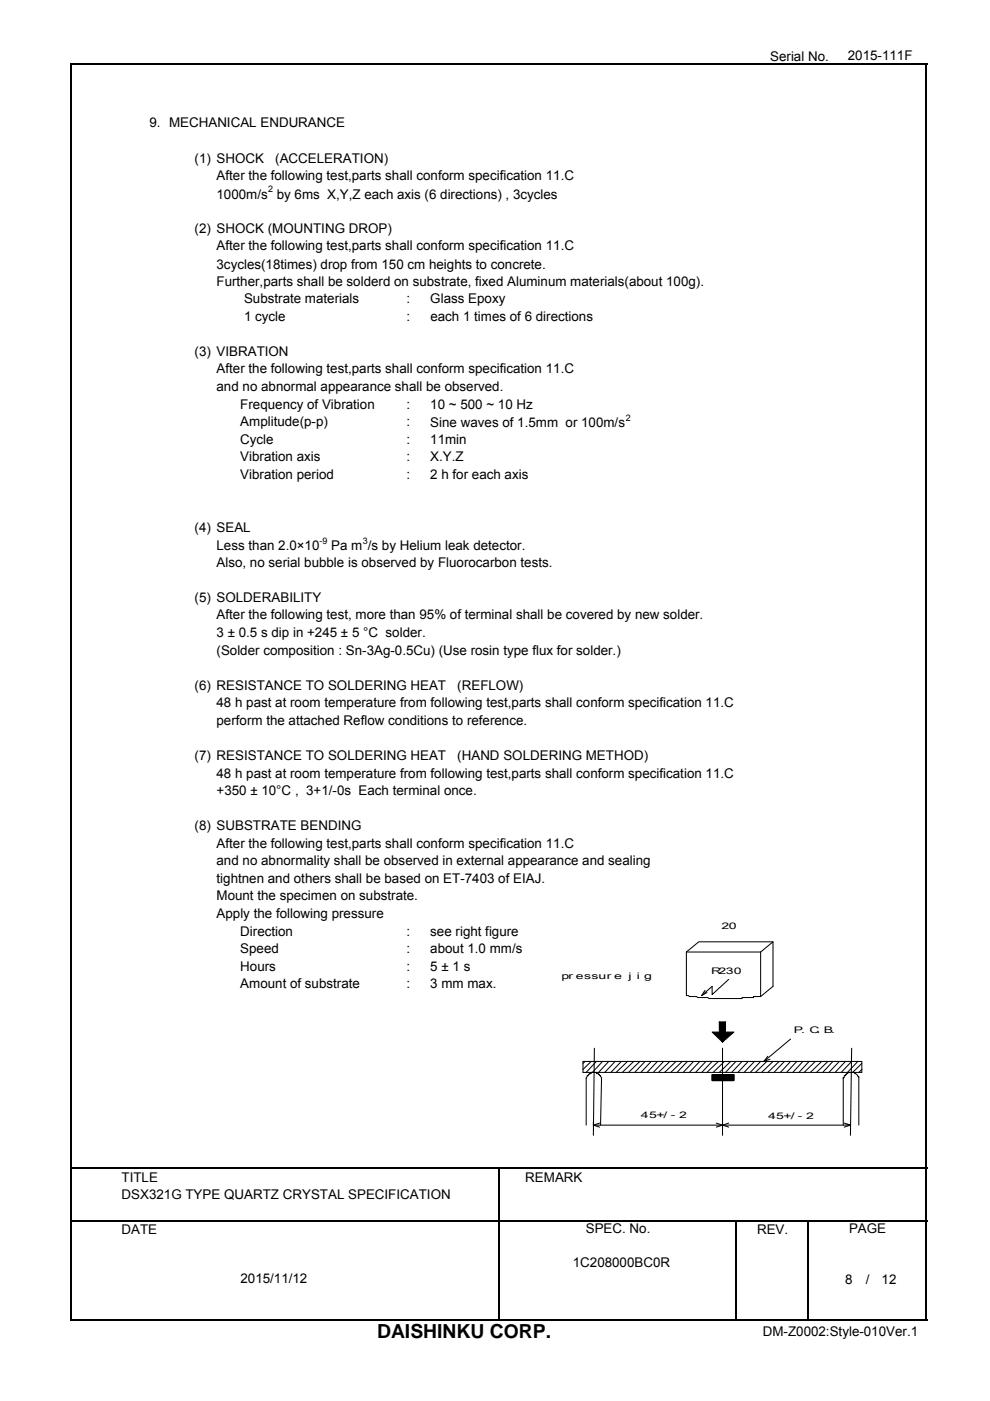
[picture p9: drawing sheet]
<svg xmlns="http://www.w3.org/2000/svg" width="210mm" height="297mm" viewBox="0 0 210 297" stroke-linecap="round" stroke-linejoin="round" font-family="sans-serif">
<defs><g id="words">
<text font-size="4.1" x="80" y="283.7">DAISHINKU CORP.</text>
<g font-size="2.8">
<text x="163.4" y="12.9">Serial No.</text>
<text x="179.8" y="12.7">2015-111F</text>
<text x="31.7" y="27">9. MECHANICAL ENDURANCE</text>
<text x="41.3" y="34.5">(1) SHOCK</text>
<text x="58.4" y="34.5">(ACCELERATION)</text>
<text x="45.9" y="38.2">After the following test,parts shall conform specification 11.C</text>
<text x="45.9" y="42.2">1000m/s by 6ms X,Y,Z each axis (6 directions) , 3cycles</text>
<text x="41.3" y="49.4">(2) SHOCK (MOUNTING DROP)</text>
<text x="45.9" y="53.1">After the following test,parts shall conform specification 11.C</text>
<text x="45.9" y="56.9">3cycles(18times) drop from 150 cm heights to concrete.</text>
<text x="45.9" y="60.5">Further,parts shall be solderd on substrate, fixed Aluminum materials(about 100g).</text>
<text x="51.8" y="64.3">Substrate materials</text>
<text x="86.2" y="64.3">:</text>
<text x="91.3" y="64.3">Glass Epoxy</text>
<text x="51.8" y="68">1 cycle</text>
<text x="86.2" y="68">:</text>
<text x="91.3" y="68">each 1 times of 6 directions</text>
<text x="41.3" y="75.4">(3) VIBRATION</text>
<text x="45.9" y="79.2">After the following test,parts shall conform specification 11.C</text>
<text x="45.9" y="82.9">and no abnormal appearance shall be observed.</text>
<text x="51" y="86.6">Frequency of Vibration</text>
<text x="86.2" y="86.6">:</text>
<text x="91.3" y="86.6">10 ~ 500 ~ 10 Hz</text>
<text x="51" y="94.1">Cycle</text>
<text x="51" y="90.3">Amplitude(p-p)</text>
<text x="86.2" y="90.3">:</text>
<text x="86.2" y="94.1">:</text>
<text x="91.3" y="94.1">11min</text>
<text x="91.3" y="90.6">Sine waves of 1.5mm or 100m/s</text>
<text x="51" y="97.8">Vibration axis</text>
<text x="51" y="101.5">Vibration period</text>
<text x="86.2" y="101.5">:</text>
<text x="86.2" y="97.8">:</text>
<text x="91.3" y="101.5">2 h for each axis</text>
<text x="91.3" y="97.8">X.Y.Z</text>
<text x="41.3" y="112.7">(4) SEAL</text>
<text x="45.9" y="116.7">Less than 2.0×10</text>
<text x="70.3" y="116.7">Pa m /s by Helium leak detector.</text>
<text x="45.9" y="120.1">Also, no serial bubble is observed by Fluorocarbon tests.</text>
<text x="41.3" y="127.6">(5) SOLDERABILITY</text>
<text x="45.9" y="131.3">After the following test, more than 95% of terminal shall be covered by new solder.</text>
<text x="45.9" y="135">3 ± 0.5 s dip in +245 ± 5 °C solder.</text>
<text x="45.9" y="138.8">(Solder composition : Sn-3Ag-0.5Cu) (Use rosin type flux for solder.)</text>
<text x="41.3" y="146.2">(6) RESISTANCE TO SOLDERING HEAT</text>
<text x="45.9" y="149.9">48 h past at room temperature from following test,parts shall conform specification 11.C</text>
<text x="97" y="146.2">(REFLOW)</text>
<text x="45.9" y="153.7">perform the attached Reflow conditions to reference.</text>
<text x="41.3" y="161.1">(7) RESISTANCE TO SOLDERING HEAT</text>
<text x="97" y="161.1">(HAND SOLDERING METHOD)</text>
<text x="45.9" y="164.8">48 h past at room temperature from following test,parts shall conform specification 11.C</text>
<text x="45.9" y="168.6">+350 ± 10°C , 3+1/-0s Each terminal once.</text>
<text x="41.3" y="176">(8) SUBSTRATE BENDING</text>
<text x="45.9" y="179.7">After the following test,parts shall conform specification 11.C</text>
<text x="45.9" y="183.5">and no abnormality shall be observed in external appearance and sealing</text>
<text x="45.9" y="187.2">tightnen and others shall be based on ET-7403 of EIAJ.</text>
<text x="45.9" y="190.9">Mount the specimen on substrate.</text>
<text x="45.9" y="194.6">Apply the following pressure</text>
<text x="51" y="198.4">Direction</text>
<text x="51" y="202.1">Speed</text>
<text x="86.2" y="198.4">:</text>
<text x="86.2" y="202.1">:</text>
<text x="91.3" y="198.4">see right figure</text>
<text x="91.3" y="202.1">about 1.0 mm/s</text>
<text x="51" y="205.8">Hours</text>
<text x="51" y="209.5">Amount of substrate</text>
<text x="86.2" y="205.8">:</text>
<text x="86.2" y="209.5">:</text>
<text x="91.3" y="205.8">5 ± 1 s</text>
<text x="91.3" y="209.5">3 mm max.</text>
<text x="25.8" y="250.5">TITLE</text>
<text x="111.4" y="250.5">REMARK</text>
<text x="25.8" y="254.3">DSX321G TYPE QUARTZ CRYSTAL SPECIFICATION</text>
<text x="25.8" y="261.6">DATE</text>
<text x="124.2" y="261.5">SPEC. No.</text>
<text x="160.6" y="261.6">REV.</text>
<text x="180.1" y="261.5">PAGE</text>
<text x="121.5" y="268.7">1C208000BC0R</text>
<text x="51" y="272">2015/11/12</text>
<text x="179.3" y="272.2">8</text>
<text x="183.6" y="272.2">/</text>
<text x="187" y="272.2">12</text>
<text x="161.8" y="283.2">DM-Z0002:Style-010Ver.1</text>
</g>
<g font-size="1.9">
<text x="56.9" y="40.8">2</text>
<text x="132.7" y="89.2">2</text>
<text x="67.8" y="115.3">-9</text>
<text x="77" y="115.3">3</text>
<text x="153" y="197.1">20</text>
<text x="119.1" y="207.6">pr essur e</text>
<text x="133.3" y="207.6">j i g</text>
<text x="150.8" y="206.5">R230</text>
<text x="168.4" y="218.9">P. C. B.</text>
<text x="135.9" y="237">45+/ - 2</text>
<text x="162.9" y="237.2">45+/ - 2</text>
</g>
</g></defs>
<path d="M15.2 13.5v266.6M15.3 13.6h181.3M196.5 13.8v266.3M15.3 247.7h181.3M15.3 258.9h181.3M105.8 247.8v32.3M156.2 259v21.1M171.3 259v21.1M15.3 280h181.3" fill="none" stroke="#000" stroke-width=".25"/>
<g fill="#000" stroke="#000" stroke-width=".22">
<path d="M153.9 218.8h1.8l-2.5 2.1zM153.9 216.7v2.1l-.7 2.1zM152.6 216.7h1.3l-.7 4.2zM152.6 216.7l.6 4.2-.6-2.1zM151 218.8h1.6l.6 2.1z"/>
<path d="M151 227.8h4.7v1.3h-4.7z" fill-rule="evenodd"/>
</g>
<path d="M151 227.8h4.7v1.3h-4.7z" fill-rule="evenodd" fill="#00c0c0" stroke="#00c0c0" stroke-width=".22"/>
<g fill="none" stroke="#000" stroke-width=".22">
<path d="M164 199.7h-15.8l-2.6 2.1M145.6 201.8v9.3h.4l.2 .2h1.5l.3 .2h2.2l.2 .2h7v-.2h2.4v-.2h1.5M145.6 201.8h15.7M149.5 210l-.7 1.1M149.9 210.4l-1.1 .7M154.6 207.6l-3.6 3.3v-1.8l-2.2 2M161.3 201.8l2.7-2.1v9.4l-2.7 2.2M161.3 201.8v9.5M123.7 225h59.1v2.4h-59.1zM124.1 225l-.4 .5M124.3 238.5v-10l.2-.5 .5-.2v-.2h.4v-.2h1.1v.2h.5v.2l.4 .2 .2 .5-.2 10M125.4 225l-1.7 1.7"/>
<path d="M125.9 238.5l1.3 .5M125.9 237.9v.6M126.1 222.2l-.2 18.5M126.1 227.4h.1M126.5 225l-2.2 2.4M127.2 238.1l-1.3 .4M127.8 225l-2.2 2.4M129.1 225l-2.1 2.4M130.5 225l-2.2 2.4M131.8 225l-2.2 2.4M133.1 225l-2.4 2.4M134.4 225l-2.4 2.4"/>
<path d="M135.7 225l-2.4 2.4M136.8 225l-2.2 2.4M138.1 225l-2.2 2.4M139.4 225l-2.2 2.4M140.8 225l-2.2 2.4M142.1 225l-2.4 2.4M143.4 225l-2.4 2.4M144.7 225l-2.4 2.4M145.8 225l-2.2 2.4M147.1 225l-2.2 2.4M148.4 225l-2.2 2.4M149.7 225l-2.2 2.4"/>
<path d="M151 225l-2.2 2.4M151 227.8h4.7v1.3h-4.7zM151.9 238.1l2.7 .9M152.4 225l-2.5 2.4M153.2 222.2v18.5M153.7 225l-2.4 2.4M154.6 238.1l-2.7 .9M155 225l-2.4 2.4M156.1 225l-2.2 2.4M157.4 225l-2.2 2.4M158.7 225l-2.2 2.4M160 225l-2.2 2.4"/>
<path d="M161.3 225l-2.2 2.4M162.6 225l-2.4 2.4M162.9 223.9l-.9 1.1M164 225l-2.5 2.4M165.3 225l-2.4 2.4M166.4 225l-2.2 2.4M167.7 220.3l-5.7 4.7 1.3-.4M167.7 225l-2.2 2.4M169 225l-2.2 2.4M170.3 225l-2.2 2.4M171.6 225l-2.1 2.4M172.9 225l-2.3 2.4"/>
<path d="M174.3 225l-2.4 2.4M175.6 225l-2.4 2.4M176.7 225l-2.2 2.4M178 225l-2.2 2.4M178.9 228.5v10M178.9 228.7v-.2h.2v-.5h.2v-.2h.2v-.2h.2l.3-.2h1.3v.2a.74 .74 0 0 1 .6 .7h.3v10.2M179.1 238.1l1.3 .4h-54.5M179.3 225l-2.2 2.4M180.4 238.5l-1.3 .5M180.6 225l-2.2 2.4M180.6 227.4h.1M180.6 222.2l-.2 18.5"/>
<path d="M181.9 225l-2.2 2.4M182.8 226.7l-.6 .7M182.8 225.5l-2 1.9"/>
</g>
<path d="M153.2 237.9v.6" fill="none" stroke="#00c0c0" stroke-width=".22"/>
<use href="#words"/>
</svg>
